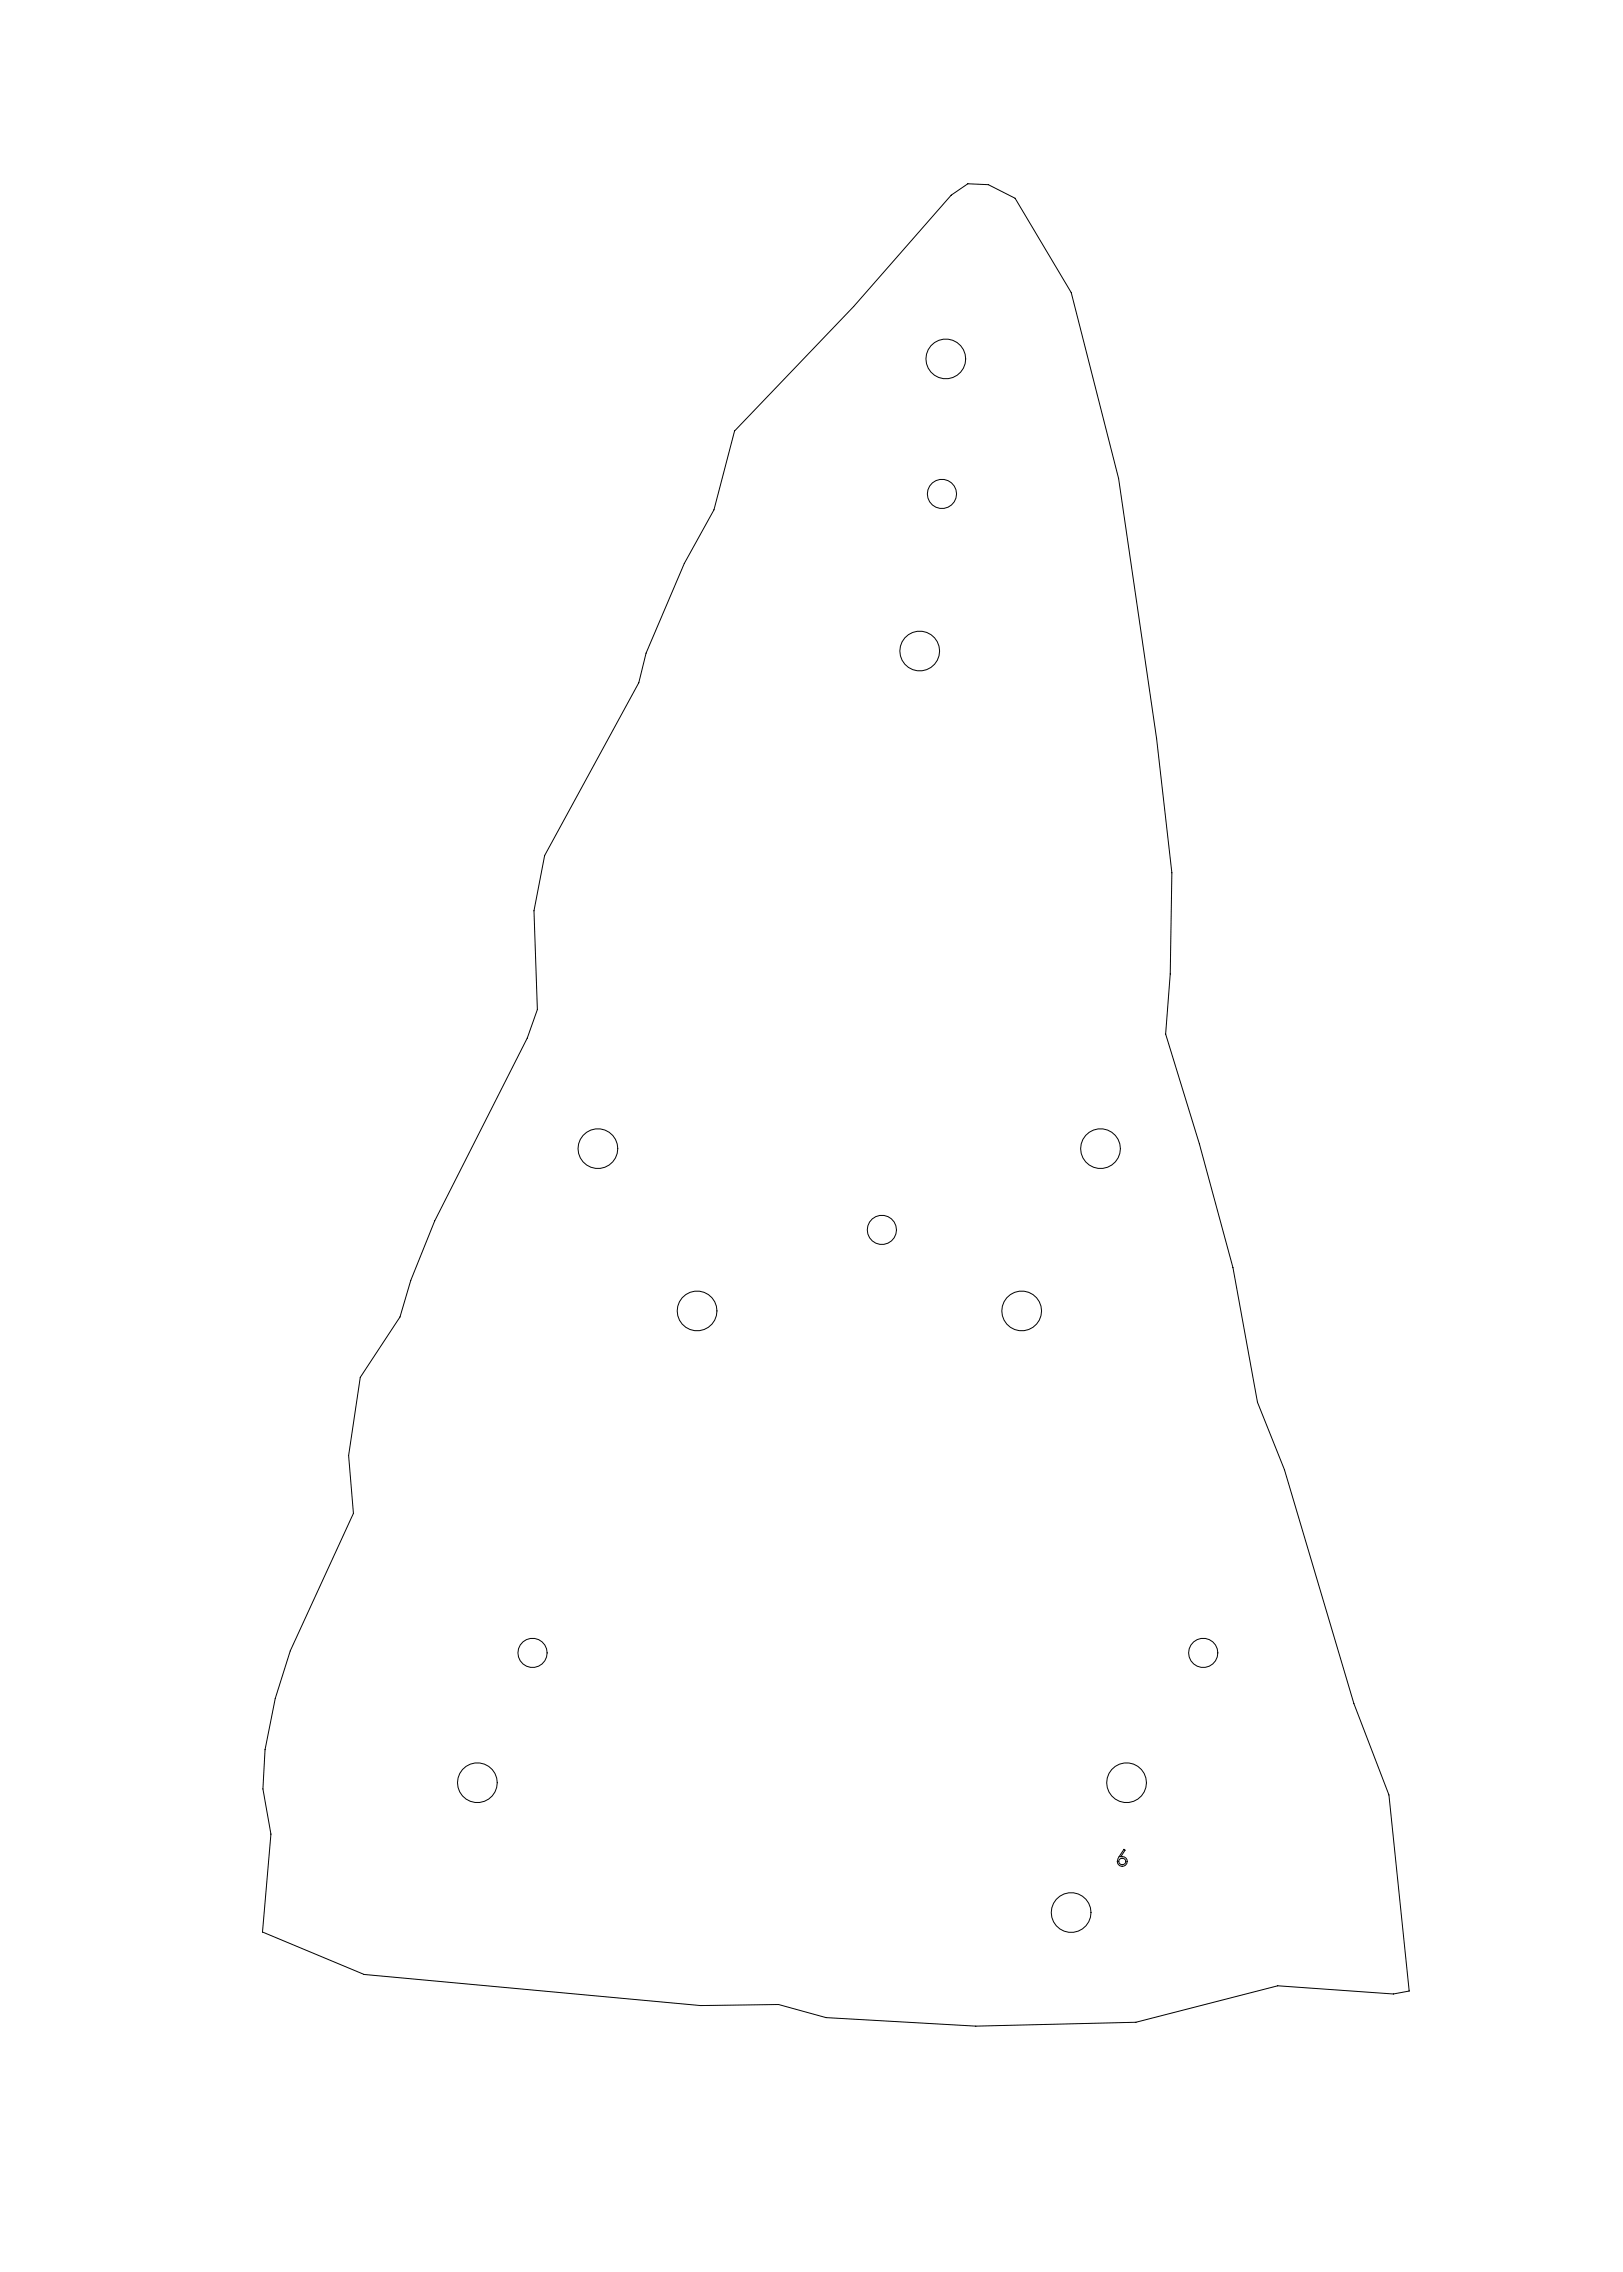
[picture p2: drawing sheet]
<svg xmlns="http://www.w3.org/2000/svg" width="500mm" height="700mm" viewBox="0 0 500 700" stroke-linecap="round" stroke-linejoin="round" font-family="sans-serif">
<g fill="none" stroke="#000" stroke-width=".31">
<path d="M293 60.1l5.2-3.5 6.3 .3 8.2 4.2 17.3 29 14.6 57.3 11.7 80.2 4.7 41.3-.5 31.2-1.4 18.5 10.4 33.9 10.3 38 7.6 41.6 8.3 20.7 21.4 72.1 10.8 28.1 6.2 60.4-4.8 .9-35.7-2.5-43.7 11.3-49.3 1.2-46.1-2.7-14.7-4-24 .3-103.6-9.6-31.3-13 2.6-30.2-2.5-13.9 .7-12.1 3.1-15.8 4.6-14.7 19.5-42.3-1.5-17.8 3.6-24.1 12.2-18.6 3.3-11.3 7.4-18.3 28.5-56.4 3.1-8.8-1-30.4 3.3-17 29-53.2 2.2-9.2 11.8-27.6 9.2-16.5 6.3-24.3 36.7-38.4zM346.3 569.8l.3 .2-1.3 2.1a1.57 1.57 0 0 1 1.9 1.5 1.57 1.57 0 0 1-2 1.5 1.57 1.57 0 0 1-.8-2.5z"/>
<circle cx="291.4" cy="110.6" r="6.1"/>
<circle cx="290.2" cy="152.2" r="4.5"/>
<circle cx="283.3" cy="200.6" r="6.1"/>
<circle cx="184.2" cy="353.9" r="6.1"/>
<circle cx="339" cy="353.9" r="6.1"/>
<circle cx="271.7" cy="378.9" r="4.5"/>
<circle cx="214.8" cy="403.9" r="6.1"/>
<circle cx="314.8" cy="403.9" r="6.1"/>
<circle cx="164.1" cy="509.3" r="4.5"/>
<circle cx="370.7" cy="509.3" r="4.5"/>
<circle cx="147.1" cy="549.3" r="6.1"/>
<circle cx="347.1" cy="549.3" r="6.1"/>
<circle cx="345.7" cy="573.5" r="1.04"/>
<circle cx="330" cy="589.3" r="6.1"/>
</g>
</svg>
